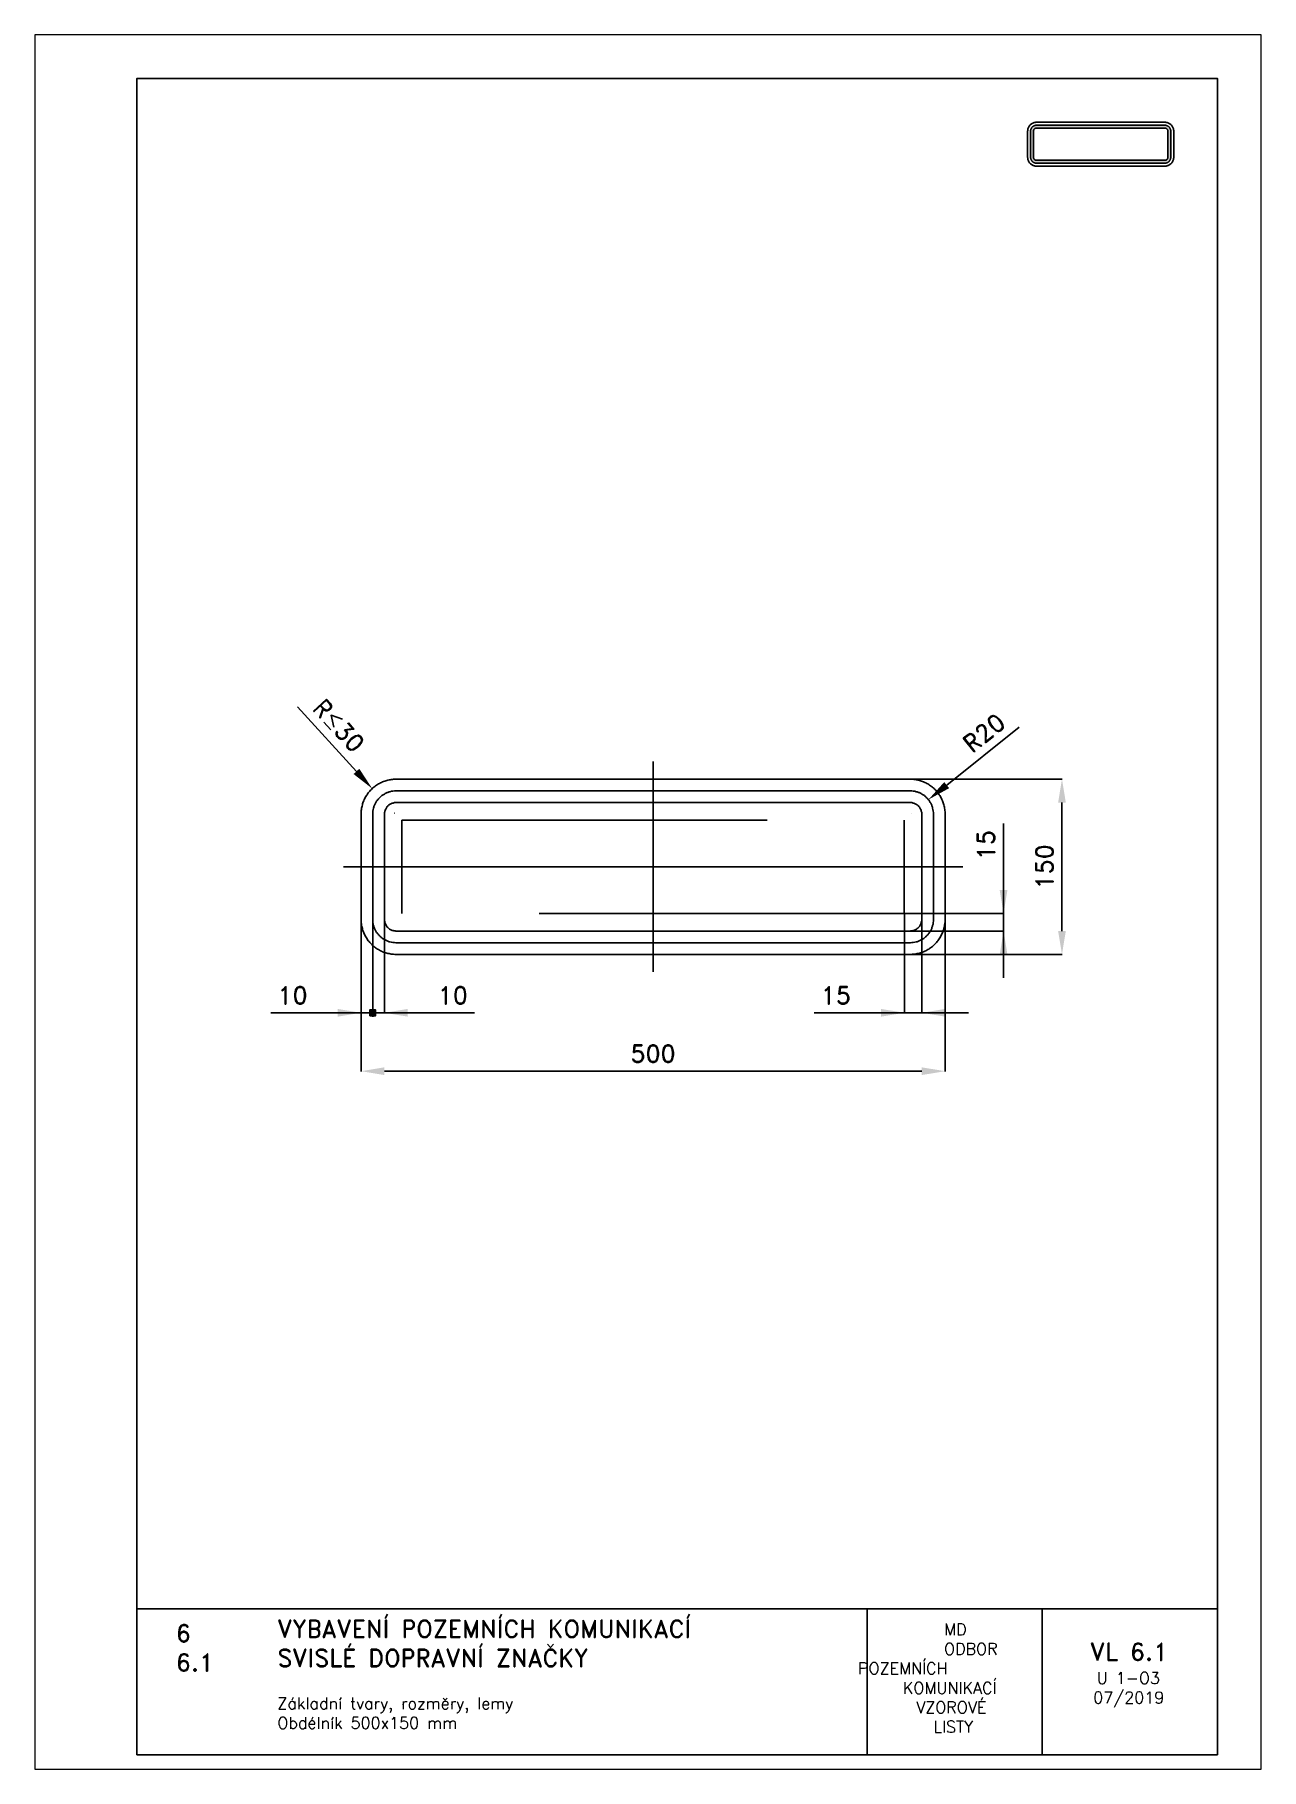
# Paper-space layout 'U 1-O3-Obdélník (500x150)' of a CAD drawing. Header units: millimetres. Extents: x 0 to 210, y 0 to 297.
# The model-space entities are those that its viewports show. They can reach past a viewport. Long polylines and large blocks are cut down to what shows.
import ezdxf

# ---------------------------------------------------------------- set-up
doc = ezdxf.new("R2010")
doc.units = ezdxf.units.MM
doc.header["$LTSCALE"] = 5
doc.linetypes.add('ČERCHOVANÁX2', pattern=[2, 1, -0.5, 0, -0.5])
doc.linetypes.add('ČÁRKOVANÁX2', pattern=[1.5, 1, -0.5])
for name, color, linetype in [('Kóty', 2, 'Continuous'), ('Rozpiska', 7, 'Continuous'), ('Značka', 7, 'Continuous')]:
    doc.layers.add(name, color=color, linetype=linetype)
doc.layers.add('Rámeček', color=6, linetype='Continuous', plot=False)
doc.styles.get("Standard").update_dxf_attribs({"font": 'romand.shx', "height": 15})
doc.dimstyles.get("Standard").update_dxf_attribs({"dimtxt": 15, "dimasz": 20, "dimexe": 0.18, "dimexo": 0.0625, "dimgap": 7.5, "dimtad": 1, "dimdec": 0, "dimzin": 0, "dimdsep": 46, "dimtxsty": 'Standard', "dimcen": 0.09, "dimadec": 0, "dimazin": 0, "dimtfac": 1, "dimtdec": 0, "dimtofl": 0, "dimtmove": 0, "dimatfit": 3, "dimfxl": 1, "dimtolj": 1, "dimtzin": 0, "dimarcsym": 0})

psp = doc.layouts.new('U 1-O3-Obdélník (500x150)')

# ---------------------------------------------------------------- texts
at = {"layer": 'Rozpiska', "color": 7, "attachment_point": 1}
for s, width, insert, char_height in [('6', 149.0422, (24.17, 24.77), 3), ('{\\C6;VYBAVENÍ POZEMNÍCH KOMUNIKACÍ\\P}SVISLÉ DOPRAVNÍ ZNAČKY{\\H1.34524x; }', 149.0422, (41.56, 25.56), 3), ('\\pi14.7414;{\\C6;MD\\P\\pi2.36044;}ODBOR POZEMNÍCH{\\H1.57143x; }\\P\\pi7.69378;KOMUNIKACÍ{\\H1.5x; }\\P\\pi9.97949;{\\C6;VZOROVÉ\\H1.47619x; \\H0.67742x;\\P\\pi12.93187;LISTY\\H1.26984x; }', 33.1018, (140.95, 24.95), 2), ('\\pi1.03113;{\\H1.5x;\\C6;VL 6.1\\P\\pi2.17396;\\H0.66667x;U 1-O3\\H1.66666x; \\H0.6x;\\P\\pi1.5549;07/2019\\H1.80159x; }', 16.0623, (179.66, 21.61), 2), ('6.1', 149.0422, (24.17, 19.78), 3), ('{\\C6;Základní tvary, rozměry, lemy\\P}Obdélník 500x150 mm{\\H1.83333x; }', 149.0422, (41.56, 12.29), 2)]:
    psp.add_mtext_dynamic_manual_height_columns(s, width=width, gutter_width=100, heights=[0], dxfattribs=dict(at, insert=insert, char_height=char_height))

msp = doc.modelspace()

# ---------------------------------------------------------------- texts
at = {"layer": 'Kóty', "char_height": 15, "attachment_point": 5}
for s, insert, rotation in [('\\A1;R{\\A0;≤}30', (-19, 195.9), 312.5141), ('\\A1;15', (535, 93.6), 90)]:
    msp.add_mtext(s, dxfattribs=dict(at, insert=insert, rotation=rotation))
for s, insert in [('\\A1;10', (-58.6, -35)), ('\\A1;10', (78.6, -35)), ('\\A1;15', (406.5, -35))]:
    msp.add_mtext(s, dxfattribs=dict(at, insert=insert))

# ---------------------------------------------------------------- blocks, each defined once
blk = doc.blocks.new('*D0')
at = {"layer": 'Defpoints', "color": 0, "transparency": 16777216}
for p in [(0, 30), (500, 30), (0, -100)]:
    blk.add_point(p, dxfattribs=at)
at = {"layer": 'Kóty', "color": 0, "lineweight": -2, "transparency": 16777216}
for p, q in [((0, 29.9), (0, -100.2)), ((500, 29.9), (500, -100.2)), ((480, -100), (20, -100))]:
    blk.add_line(p, q, dxfattribs=at)
at = {"layer": 'Kóty', "color": 0, "transparency": 16777216}
for points in [[(20, -96.7), (20, -103.3), (0, -100)], [(480, -96.7), (480, -103.3), (500, -100)]]:
    blk.add_solid(points, dxfattribs=at)
at = {"layer": 'Kóty', "color": 0, "transparency": 16777216, "insert": (250, -85), "char_height": 15, "attachment_point": 5}
blk.add_mtext('\\A1;500', dxfattribs=at)
blk = doc.blocks.new('*D1')
at = {"layer": 'Defpoints', "color": 0, "transparency": 16777216}
for p in [(470, 150), (600, 150), (470, 0)]:
    blk.add_point(p, dxfattribs=at)
at = {"layer": 'Kóty', "color": 0, "lineweight": -2, "transparency": 16777216}
for p, q in [((470.1, 150), (600.2, 150)), ((600, 20), (600, 130)), ((470.1, 0), (600.2, 0))]:
    blk.add_line(p, q, dxfattribs=at)
at = {"layer": 'Kóty', "color": 0, "transparency": 16777216}
for points in [[(596.7, 130), (603.3, 130), (600, 150)], [(596.7, 20), (603.3, 20), (600, 0)]]:
    blk.add_solid(points, dxfattribs=at)
at = {"layer": 'Kóty', "color": 0, "transparency": 16777216, "insert": (585, 75), "char_height": 15, "attachment_point": 5, "rotation": 90}
blk.add_mtext('\\A1;150', dxfattribs=at)
blk = doc.blocks.new('*D2')
at = {"layer": 'Defpoints', "color": 0, "transparency": 16777216}
for p in [(470.8, 120.7), (485.7, 132.5)]:
    blk.add_point(p, dxfattribs=at)
at = {"layer": 'Kóty', "color": 0, "lineweight": -2, "transparency": 16777216}
for p, q in [((563.3, 194.4), (501.3, 144.9)), ((470.8, 120.7), (470.9, 120.7)), ((470.8, 120.6), (470.8, 120.7))]:
    blk.add_line(p, q, dxfattribs=at)
blk.add_arc((470.8, 120.7), 18.9, 37.7566, 39.1319, dxfattribs=at)
at = {"layer": 'Kóty', "color": 0, "transparency": 16777216}
blk.add_solid([(499.2, 147.5), (503.4, 142.3), (485.7, 132.5)], dxfattribs=at)
at = {"layer": 'Kóty', "color": 0, "transparency": 16777216, "insert": (533.3, 189.7), "char_height": 15, "attachment_point": 5, "rotation": 38.5874}
blk.add_mtext('\\A1;R20', dxfattribs=at)

# ---------------------------------------------------------------- dimensions: what is measured, and where the dimension line sits
at = {"layer": 'Kóty'}
dim = msp.add_radius_dim(center=(470.8, 120.7), mpoint=(485.7, 132.5), text='R20', dimstyle='Standard', dxfattribs=at)
dim.commit()
dim.dimension.update_dxf_attribs({"geometry": '*D2', "text_midpoint": (542.6, 177.9), "dimtype": 164})
dim = msp.add_linear_dim(base=(600, 150), p1=(470, 0), p2=(470, 150), angle=90, dimstyle='Standard', dxfattribs=at)
dim.commit()
dim.dimension.update_dxf_attribs({"geometry": '*D1', "text_midpoint": (585, 75)})
dim = msp.add_linear_dim(base=(0, -100), p1=(500, 30), p2=(0, 30), dimstyle='Standard', dxfattribs=at)
dim.commit()
dim.dimension.update_dxf_attribs({"geometry": '*D0', "text_midpoint": (250, -85)})

# ---------------------------------------------------------------- hatches: boundary and pattern name
at = {"layer": 'Kóty'}
h = msp.add_hatch(color=256, dxfattribs=at)
h.dxf.hatch_style = 1
h.paths.add_polyline_path([(7.5, -52.5), (12.5, -52.5), (12.5, -47.5), (7.5, -47.5)])

# ---------------------------------------------------------------- linework, layer by layer
for p, q in [((-54.5, 211.8), (-4, 156.7)), ((28.7, 120.9), (28.9, 120.9)), ((28.8, 120.8), (28.8, 121)), ((550, 112.1), (550, -20)), ((550, 55), (550, 112.1)), ((0, 29.9), (0, -50.2)), ((10, 29.9), (10, -53.5)), ((10, 29.9), (10, -53.5)), ((10, 29.9), (10, -53.5)), ((10, 29.9), (10, -53.5)), ((20, 29.9), (20, -50.2)), ((465.1, 35), (550.2, 35)), ((465.1, 34.9), (465.1, -50.2)), ((480, 29.9), (480, -50.2)), ((470.1, 20), (550.2, 20)), ((97.1, -50), (-77.1, -50)), ((40, -50), (97.1, -50)), ((387.9, -50), (520, -50)), ((445.1, -50), (387.9, -50))]:
    msp.add_line(p, q, dxfattribs=at)
msp.add_lwpolyline([(7.5, -52.5), (12.5, -52.5), (12.5, -47.5), (7.5, -47.5)], close=True, dxfattribs=at)
for points in [[(-1.5, 158.9), (-6.4, 154.4), (9.6, 141.9)], [(546.7, 55), (553.3, 55), (550, 35)], [(546.7, 0), (553.3, 0), (550, 20)], [(-20, -46.7), (-20, -53.3), (0, -50)], [(40, -46.7), (40, -53.3), (20, -50)], [(445.1, -46.7), (445.1, -53.3), (465.1, -50)], [(500, -46.7), (500, -53.3), (480, -50)]]:
    msp.add_solid(points, dxfattribs=at)
at = {"layer": 'Značka', "color": 6, "linetype": 'ČERCHOVANÁX2', "lineweight": 25, "ltscale": 5}
for p, q in [((250, 165), (250, -15)), ((515, 75), (-15, 75))]:
    msp.add_line(p, q, dxfattribs=at)
at = {"layer": 'Značka', "color": 5}
for points in [[(30, 0), (29.9, 0), (29.8, 0, -0.03218), (25.9, 0.3, -0.035443), (22.1, 1.1, -0.036267), (18.4, 2.3, -0.03442), (14.9, 4.1, -0.033721), (11.7, 6.2, -0.034084), (8.8, 8.8, -0.034209), (6.2, 11.7, -0.034229), (4.1, 14.9, -0.034044), (2.3, 18.4, -0.033412), (1.1, 22.1, -0.034127), (0.3, 25.9, -0.036745), (0, 29.8), (0, 29.9), (0, 30), (0, 120), (0, 120.1), (0, 120.2, -0.03218), (0.3, 124.1, -0.035443), (1.1, 127.9, -0.036265), (2.3, 131.6, -0.03442), (4.1, 135.1, -0.033723), (6.2, 138.3, -0.034084), (8.8, 141.2, -0.034207), (11.7, 143.8, -0.034229), (14.9, 145.9, -0.034048), (18.4, 147.7, -0.033412), (22.1, 148.9, -0.034129), (25.9, 149.7, -0.036749), (29.8, 150), (29.9, 150), (30, 150), (470, 150), (470.1, 150), (470.2, 150, -0.032179), (474.1, 149.7, -0.035441), (477.9, 148.9, -0.036263), (481.6, 147.7, -0.034421), (485.1, 145.9, -0.033723), (488.3, 143.8, -0.034082), (491.2, 141.2, -0.034205), (493.8, 138.3, -0.034226), (495.9, 135.1, -0.03405), (497.7, 131.6, -0.033416), (498.9, 127.9, -0.034129), (499.7, 124.1, -0.036741), (500, 120.2), (500, 120.1), (500, 120), (500, 30), (500, 29.9), (500, 29.8, -0.032179), (499.7, 25.9, -0.03545), (498.9, 22.1, -0.036267), (497.7, 18.4, -0.034417), (495.9, 14.9, -0.033724), (493.8, 11.7, -0.034084), (491.2, 8.8, -0.034208), (488.3, 6.2, -0.034232), (485.1, 4.1, -0.034045), (481.6, 2.3, -0.033413), (477.9, 1.1, -0.034125), (474.1, 0.3, -0.036745), (470.2, 0), (470.1, 0), (470, 0), (30, 0)], [(30, 10), (29.9, 10), (29.8, 10, -0.03218), (27.3, 10.2, -0.035444), (24.7, 10.7, -0.036268), (22.3, 11.5, -0.03442), (20, 12.7, -0.033721), (17.8, 14.1, -0.034085), (15.9, 15.9, -0.03421), (14.1, 17.8, -0.034229), (12.7, 20, -0.034044), (11.5, 22.3, -0.033412), (10.7, 24.7, -0.034127), (10.2, 27.3, -0.036745), (10, 29.8), (10, 29.9), (10, 30), (10, 120), (10, 120.1), (10, 120.2, -0.032181), (10.2, 122.7, -0.035443), (10.7, 125.3, -0.036267), (11.5, 127.7, -0.034424), (12.7, 130, -0.033722), (14.1, 132.2, -0.034083), (15.9, 134.1, -0.034209), (17.8, 135.9, -0.034227), (20, 137.3, -0.034042), (22.3, 138.5, -0.033411), (24.7, 139.3, -0.034123), (27.3, 139.8, -0.036741), (29.8, 140), (29.9, 140), (30, 140), (470, 140), (470.1, 140), (470.2, 140, -0.032174), (472.7, 139.8, -0.035443), (475.3, 139.3, -0.036265), (477.7, 138.5, -0.034414), (480, 137.3, -0.033719), (482.2, 135.9, -0.034082), (484.1, 134.1, -0.034215), (485.9, 132.2, -0.034226), (487.3, 130, -0.03405), (488.5, 127.7, -0.033405), (489.3, 125.3, -0.034129), (489.8, 122.7, -0.036741), (490, 120.2), (490, 120.1), (490, 120), (490, 30), (490, 29.9), (490, 29.8, -0.032179), (489.8, 27.3, -0.035442), (489.3, 24.7, -0.03626), (488.5, 22.3, -0.034413), (487.3, 20, -0.033721), (485.9, 17.8, -0.034079), (484.1, 15.9, -0.03421), (482.2, 14.1, -0.034233), (480, 12.7, -0.034047), (477.7, 11.5, -0.033413), (475.3, 10.7, -0.034126), (472.7, 10.2, -0.036746), (470.2, 10), (470.1, 10), (470, 10), (30, 10)], [(30, 20), (470, 20), (470, 20), (470.1, 20, 0.032177), (471.4, 20.1, 0.035444), (472.6, 20.4, 0.036265), (473.9, 20.8, 0.034422), (475, 21.4, 0.03373), (476.1, 22.1, 0.034072), (477.1, 22.9, 0.034204), (477.9, 23.9, 0.034223), (478.6, 25, 0.034048), (479.2, 26.1), (479.6, 27.4), (479.9, 28.6, 0.036741), (480, 29.9), (480, 30), (480, 30), (480, 120), (480, 120), (480, 120.1, 0.032179), (479.9, 121.4, 0.035441), (479.6, 122.6, 0.036259), (479.2, 123.9, 0.034419), (478.6, 125, 0.033729), (477.9, 126.1, 0.034073), (477.1, 127.1, 0.034191), (476.1, 127.9, 0.034225), (475, 128.6, 0.034056), (473.9, 129.2, 0.033414), (472.6, 129.6, 0.034128), (471.4, 129.9, 0.036743), (470.1, 130), (470, 130), (470, 130), (30, 130), (30, 130), (29.9, 130, 0.032179), (28.6, 129.9, 0.035442), (27.4, 129.6, 0.03626), (26.1, 129.2, 0.034414), (25, 128.6, 0.03372), (23.9, 127.9, 0.034079), (22.9, 127.1, 0.03421), (22.1, 126.1, 0.034232), (21.4, 125, 0.034046), (20.8, 123.9, 0.033413), (20.4, 122.6, 0.034128), (20.1, 121.4, 0.036744), (20, 120.1), (20, 120), (20, 120), (20, 30), (20, 30), (20, 29.9, 0.032179), (20.1, 28.6, 0.035444), (20.4, 27.4, 0.036265), (20.8, 26.1, 0.034421), (21.4, 25, 0.033719), (22.1, 23.9, 0.034086), (22.9, 22.9, 0.034208), (23.9, 22.1, 0.034229), (25, 21.4, 0.034044), (26.1, 20.8, 0.033412), (27.4, 20.4, 0.034127), (28.6, 20.1, 0.036744), (29.9, 20), (30, 20), (30, 20)]]:
    msp.add_lwpolyline(points, format="xyb", dxfattribs=at)
at = {"layer": 'Značka', "color": 7, "linetype": 'ČÁRKOVANÁX2', "ltscale": 2.5}
msp.add_lwpolyline([(35, 35), (35, 115), (465, 115), (465, 35), (35, 35)], dxfattribs=at)

msp.set_redraw_order([(e.dxf.handle, doc.entitydb.next_handle()) for e in msp.query("TEXT MTEXT ATTDEF DIMENSION ARC_DIMENSION")])  # texts and dimensions are drawn at this point

# ---------------------------------------------------------------- hatches: boundary and pattern name
at = {"layer": 'Značka'}
h = psp.add_hatch(color=249, dxfattribs=at)
h.dxf.hatch_style = 1
edge = h.paths.add_edge_path()
edge.add_line((171.5, 275), (171.5, 275))
edge.add_line((171.5, 275), (171.49, 275))
edge.add_arc((171.5, 276.01), 1.01, 262.3067, 269.6794, ccw=False)
edge.add_arc((171.49, 275.92), 0.915, 254.2006, 262.3203, ccw=False)
edge.add_arc((171.46, 275.9), 0.894, 247.1675, 255.4758, ccw=False)
edge.add_arc((171.48, 275.95), 0.942, 239.2875, 247.173, ccw=False)
edge.add_arc((171.48, 275.97), 0.961, 232.4417, 240.1671, ccw=False)
edge.add_arc((171.47, 275.96), 0.951, 224.6391, 232.4477, ccw=False)
edge.add_arc((171.46, 275.97), 0.948, 217.5719, 225.4091, ccw=False)
edge.add_arc((171.46, 275.97), 0.947, 209.7392, 217.5809, ccw=False)
edge.add_arc((171.46, 275.98), 0.952, 202.6881, 210.4875, ccw=False)
edge.add_arc((171.47, 275.99), 0.971, 195.0383, 202.6928, ccw=False)
edge.add_arc((171.45, 276), 0.952, 188.0109, 195.8292, ccw=False)
edge.add_arc((171.38, 275.99), 0.881, 179.61, 188.0276, ccw=False)
edge.add_line((170.5, 275.99), (170.5, 276))
edge.add_line((170.5, 276), (170.5, 276))
edge.add_line((170.5, 276), (170.5, 280.5))
edge.add_line((170.5, 280.5), (170.5, 280.5))
edge.add_line((170.5, 280.5), (170.5, 280.51))
edge.add_arc((171.51, 280.5), 1.01, 172.3075, 179.6802, ccw=False)
edge.add_arc((171.42, 280.51), 0.915, 164.1966, 172.3162, ccw=False)
edge.add_arc((171.4, 280.54), 0.894, 157.1725, 165.4807, ccw=False)
edge.add_arc((171.45, 280.52), 0.942, 149.2821, 157.1684, ccw=False)
edge.add_arc((171.47, 280.52), 0.962, 142.4478, 150.1733, ccw=False)
edge.add_arc((171.46, 280.53), 0.951, 134.6349, 142.443, ccw=False)
edge.add_arc((171.47, 280.54), 0.948, 127.5802, 135.4173, ccw=False)
edge.add_arc((171.47, 280.54), 0.947, 119.7265, 127.5678, ccw=False)
edge.add_arc((171.48, 280.54), 0.952, 112.6943, 120.4932, ccw=False)
edge.add_arc((171.49, 280.53), 0.971, 105.0363, 112.6906, ccw=False)
edge.add_arc((171.5, 280.55), 0.952, 98.0113, 105.8288, ccw=False)
edge.add_arc((171.49, 280.62), 0.881, 89.6039, 98.0205, ccw=False)
edge.add_line((171.49, 281.5), (171.5, 281.5))
edge.add_line((171.5, 281.5), (171.5, 281.5))
edge.add_line((171.5, 281.5), (193.5, 281.5))
edge.add_line((193.5, 281.5), (193.5, 281.5))
edge.add_line((193.5, 281.5), (193.51, 281.5))
edge.add_arc((193.5, 280.49), 1.01, 82.3061, 89.6772, ccw=False)
edge.add_arc((193.51, 280.58), 0.915, 74.2053, 82.3248, ccw=False)
edge.add_arc((193.54, 280.6), 0.894, 67.1665, 75.4742, ccw=False)
edge.add_arc((193.52, 280.55), 0.942, 59.2853, 67.1692, ccw=False)
edge.add_arc((193.52, 280.53), 0.962, 52.4536, 60.1785, ccw=False)
edge.add_arc((193.53, 280.54), 0.951, 44.6333, 52.4413, ccw=False)
edge.add_arc((193.54, 280.53), 0.948, 37.5766, 45.415, ccw=False)
edge.add_arc((193.54, 280.53), 0.947, 29.7267, 37.5676, ccw=False)
edge.add_arc((193.54, 280.52), 0.952, 22.6944, 30.4951, ccw=False)
edge.add_arc((193.53, 280.51), 0.971, 15.0349, 22.6878, ccw=False)
edge.add_arc((193.55, 280.5), 0.952, 8.0111, 15.8299, ccw=False)
edge.add_arc((193.62, 280.51), 0.881, -0.3957, 8.0209, ccw=False)
edge.add_line((194.5, 280.51), (194.5, 280.5))
edge.add_line((194.5, 280.5), (194.5, 280.5))
edge.add_line((194.5, 280.5), (194.5, 276))
edge.add_line((194.5, 276), (194.5, 276))
edge.add_line((194.5, 276), (194.5, 275.99))
edge.add_arc((193.49, 276), 1.01, 352.3047, 359.6771, ccw=False)
edge.add_arc((193.58, 275.99), 0.915, 344.2095, 352.3288, ccw=False)
edge.add_arc((193.6, 275.96), 0.894, 337.1622, 345.4686, ccw=False)
edge.add_arc((193.55, 275.98), 0.942, 329.2903, 337.1741, ccw=False)
edge.add_arc((193.53, 275.98), 0.961, 322.4472, 330.1726, ccw=False)
edge.add_arc((193.54, 275.97), 0.951, 314.638, 322.4454, ccw=False)
edge.add_arc((193.53, 275.96), 0.948, 307.5689, 315.4062, ccw=False)
edge.add_arc((193.53, 275.96), 0.947, 299.7387, 307.5813, ccw=False)
edge.add_arc((193.52, 275.96), 0.952, 292.6889, 300.4888, ccw=False)
edge.add_arc((193.51, 275.97), 0.971, 285.036, 292.6909, ccw=False)
edge.add_arc((193.5, 275.95), 0.952, 278.0115, 285.8295, ccw=False)
edge.add_arc((193.51, 275.88), 0.881, 269.6104, 278.0281, ccw=False)
edge.add_line((193.51, 275), (193.5, 275))
edge.add_line((193.5, 275), (193.5, 275))
edge.add_line((193.5, 275), (171.5, 275))
edge = h.paths.add_edge_path(flags=16)
edge.add_line((171.5, 275.5), (193.5, 275.5))
edge.add_line((193.5, 275.5), (193.5, 275.5))
edge.add_line((193.5, 275.5), (193.5, 275.5))
edge.add_arc((193.5, 276), 0.503, 270.3239, 277.6959)
edge.add_arc((193.51, 275.96), 0.458, 277.6748, 285.7947)
edge.add_arc((193.52, 275.95), 0.447, 284.5287, 292.8364)
edge.add_arc((193.51, 275.97), 0.471, 292.8238, 300.7097)
edge.add_arc((193.51, 275.98), 0.48, 299.8484, 307.5759)
edge.add_arc((193.52, 275.98), 0.476, 307.5419, 315.3476)
edge.add_arc((193.52, 275.98), 0.474, 314.6028, 322.4387)
edge.add_arc((193.52, 275.98), 0.474, 322.4119, 330.2521)
edge.add_arc((193.52, 275.99), 0.476, 329.4874, 337.2875)
edge.add_line((193.96, 275.81), (193.98, 275.87))
edge.add_line((193.98, 275.87), (194, 275.93))
edge.add_arc((193.56, 275.99), 0.441, 351.9797, 360.3963)
edge.add_line((194, 276), (194, 276))
edge.add_line((194, 276), (194, 276))
edge.add_line((194, 276), (194, 280.5))
edge.add_line((194, 280.5), (194, 280.5))
edge.add_line((194, 280.5), (194, 280.5))
edge.add_arc((193.5, 280.5), 0.503, 0.3458, 7.7182)
edge.add_arc((193.54, 280.51), 0.458, 7.6492, 15.7684)
edge.add_arc((193.55, 280.52), 0.447, 14.5335, 22.8399)
edge.add_arc((193.53, 280.51), 0.471, 22.8399, 30.7251)
edge.add_arc((193.52, 280.51), 0.48, 29.8633, 37.5905)
edge.add_arc((193.52, 280.52), 0.476, 37.5285, 45.3345)
edge.add_arc((193.52, 280.52), 0.474, 44.5896, 52.4226)
edge.add_arc((193.52, 280.52), 0.474, 52.4141, 60.2549)
edge.add_arc((193.51, 280.52), 0.476, 59.4944, 67.2963)
edge.add_arc((193.51, 280.51), 0.485, 67.304, 74.9591)
edge.add_arc((193.5, 280.52), 0.476, 74.1748, 81.9933)
edge.add_arc((193.51, 280.56), 0.44, 81.9774, 90.3944)
edge.add_line((193.5, 281), (193.5, 281))
edge.add_line((193.5, 281), (193.5, 281))
edge.add_line((193.5, 281), (171.5, 281))
edge.add_line((171.5, 281), (171.5, 281))
edge.add_line((171.5, 281), (171.5, 281))
edge.add_arc((171.5, 280.5), 0.503, 90.3448, 97.7173)
edge.add_arc((171.49, 280.54), 0.458, 97.65, 105.7693)
edge.add_arc((171.48, 280.55), 0.447, 104.5307, 112.8371)
edge.add_arc((171.49, 280.53), 0.471, 112.8446, 120.7285)
edge.add_arc((171.49, 280.52), 0.481, 119.8471, 127.5723)
edge.add_arc((171.48, 280.52), 0.476, 127.5366, 135.3439)
edge.add_arc((171.48, 280.52), 0.474, 134.5808, 142.4181)
edge.add_arc((171.48, 280.52), 0.473, 142.4206, 150.263)
edge.add_arc((171.48, 280.51), 0.476, 149.5193, 157.319)
edge.add_arc((171.49, 280.51), 0.485, 157.2999, 164.9548)
edge.add_arc((171.48, 280.5), 0.476, 164.1792, 171.9976)
edge.add_arc((171.44, 280.51), 0.44, 171.9684, 180.3857)
edge.add_line((171, 280.5), (171, 280.5))
edge.add_line((171, 280.5), (171, 280.5))
edge.add_line((171, 280.5), (171, 276))
edge.add_line((171, 276), (171, 276))
edge.add_line((171, 276), (171, 276))
edge.add_arc((171.5, 276), 0.503, 180.3228, 187.6952)
edge.add_arc((171.46, 275.99), 0.458, 187.6758, 195.7955)
edge.add_arc((171.45, 275.98), 0.447, 194.5258, 202.8336)
edge.add_arc((171.47, 275.99), 0.471, 202.8279, 210.7136)
edge.add_arc((171.48, 275.99), 0.481, 209.8325, 217.5574)
edge.add_arc((171.48, 275.98), 0.476, 217.5491, 225.3579)
edge.add_arc((171.48, 275.98), 0.474, 224.5957, 232.4325)
edge.add_arc((171.48, 275.98), 0.473, 232.4186, 240.2602)
edge.add_arc((171.49, 275.98), 0.476, 239.5116, 247.3108)
edge.add_arc((171.49, 275.99), 0.485, 247.3057, 254.9604)
edge.add_arc((171.5, 275.98), 0.476, 254.1747, 261.993)
edge.add_arc((171.49, 275.94), 0.441, 261.9705, 270.3878)
edge.add_line((171.5, 275.5), (171.5, 275.5))
edge.add_line((171.5, 275.5), (171.5, 275.5))

# ---------------------------------------------------------------- linework, layer by layer
at = {"layer": 'Rozpiska', "color": 7}
for p, q in [((17.5, 27.5), (202.5, 27.5)), ((142.5, 27.5), (142.5, 2.5)), ((172.5, 27.5), (172.5, 2.5))]:
    psp.add_line(p, q, dxfattribs=at)
psp.add_lwpolyline([(17.5, 2.5), (202.5, 2.5), (202.5, 289.5), (17.5, 289.5)], close=True, dxfattribs=at)
at = {"layer": 'Značka', "color": 7}
psp.add_lwpolyline([(171.5, 274.5), (171.49, 274.5), (171.49, 274.5, -0.03218), (171.29, 274.51, -0.035443), (171.1, 274.55, -0.036267), (170.92, 274.62, -0.03442), (170.75, 274.7, -0.033721), (170.58, 274.81, -0.034084), (170.44, 274.94, -0.034209), (170.31, 275.08, -0.034229), (170.2, 275.25, -0.034044), (170.12, 275.42, -0.033412), (170.05, 275.6, -0.034127), (170.01, 275.79, -0.036745), (170, 275.99), (170, 275.99), (170, 276), (170, 280.5), (170, 280.51), (170, 280.51, -0.03218), (170.01, 280.71, -0.035443), (170.05, 280.9, -0.036265), (170.12, 281.08, -0.03442), (170.2, 281.25, -0.033723), (170.31, 281.42, -0.034084), (170.44, 281.56, -0.034207), (170.58, 281.69, -0.034229), (170.75, 281.8, -0.034048), (170.92, 281.88, -0.033412), (171.1, 281.95, -0.034129), (171.29, 281.99, -0.036749), (171.49, 282), (171.49, 282), (171.5, 282), (193.5, 282), (193.51, 282), (193.51, 282, -0.032179), (193.71, 281.99, -0.035441), (193.9, 281.95, -0.036263), (194.08, 281.88, -0.034421), (194.25, 281.8, -0.033723), (194.42, 281.69, -0.034082), (194.56, 281.56, -0.034205), (194.69, 281.42, -0.034226), (194.8, 281.25, -0.03405), (194.88, 281.08, -0.033416), (194.95, 280.9, -0.034129), (194.99, 280.71, -0.036741), (195, 280.51), (195, 280.51), (195, 280.5), (195, 276), (195, 275.99), (195, 275.99, -0.032179), (194.99, 275.79, -0.03545), (194.95, 275.6, -0.036267), (194.88, 275.42, -0.034417), (194.8, 275.25, -0.033724), (194.69, 275.08, -0.034084), (194.56, 274.94, -0.034208), (194.42, 274.81, -0.034232), (194.25, 274.7, -0.034045), (194.08, 274.62, -0.033413), (193.9, 274.55, -0.034125), (193.71, 274.51, -0.036745), (193.51, 274.5), (193.51, 274.5), (193.5, 274.5), (171.5, 274.5)], format="xyb", dxfattribs=at)
at = {"layer": 'Značka', "color": 249}
for points in [[(171.5, 275), (171.5, 275), (171.49, 275, -0.03218), (171.36, 275.01, -0.035444), (171.24, 275.04, -0.036268), (171.11, 275.08, -0.03442), (171, 275.14, -0.033721), (170.89, 275.21, -0.034085), (170.79, 275.29, -0.03421), (170.71, 275.39, -0.034229), (170.64, 275.5, -0.034044), (170.58, 275.61, -0.033412), (170.54, 275.74, -0.034127), (170.51, 275.86, -0.036745), (170.5, 275.99), (170.5, 276), (170.5, 276), (170.5, 280.5), (170.5, 280.5), (170.5, 280.51, -0.032181), (170.51, 280.64, -0.035443), (170.54, 280.76, -0.036267), (170.58, 280.89, -0.034424), (170.64, 281, -0.033722), (170.71, 281.11, -0.034083), (170.79, 281.21, -0.034209), (170.89, 281.29, -0.034227), (171, 281.36, -0.034042), (171.11, 281.42, -0.033411), (171.24, 281.46, -0.034123), (171.36, 281.49, -0.036741), (171.49, 281.5), (171.5, 281.5), (171.5, 281.5), (193.5, 281.5), (193.5, 281.5), (193.51, 281.5, -0.032174), (193.64, 281.49, -0.035443), (193.76, 281.46, -0.036265), (193.89, 281.42, -0.034414), (194, 281.36, -0.033719), (194.11, 281.29, -0.034082), (194.21, 281.21, -0.034215), (194.29, 281.11, -0.034226), (194.36, 281, -0.03405), (194.42, 280.89, -0.033405), (194.46, 280.76, -0.034129), (194.49, 280.64, -0.036741), (194.5, 280.51), (194.5, 280.5), (194.5, 280.5), (194.5, 276), (194.5, 276), (194.5, 275.99, -0.032179), (194.49, 275.86, -0.035442), (194.46, 275.74, -0.03626), (194.42, 275.61, -0.034413), (194.36, 275.5, -0.033721), (194.29, 275.39, -0.034079), (194.21, 275.29, -0.03421), (194.11, 275.21, -0.034233), (194, 275.14, -0.034047), (193.89, 275.08, -0.033413), (193.76, 275.04, -0.034126), (193.64, 275.01, -0.036746), (193.51, 275), (193.5, 275), (193.5, 275), (171.5, 275)], [(171.5, 275.5), (193.5, 275.5), (193.5, 275.5), (193.5, 275.5, 0.032177), (193.57, 275.5, 0.035444), (193.63, 275.52, 0.036265), (193.69, 275.54, 0.034422), (193.75, 275.57, 0.03373), (193.8, 275.6, 0.034072), (193.85, 275.65, 0.034204), (193.9, 275.69, 0.034223), (193.93, 275.75, 0.034048), (193.96, 275.81), (193.98, 275.87), (194, 275.93, 0.036741), (194, 276), (194, 276), (194, 276), (194, 280.5), (194, 280.5), (194, 280.5, 0.032179), (194, 280.57, 0.035441), (193.98, 280.63, 0.036259), (193.96, 280.69, 0.034419), (193.93, 280.75, 0.033729), (193.9, 280.81, 0.034073), (193.85, 280.85, 0.034191), (193.8, 280.9, 0.034225), (193.75, 280.93, 0.034056), (193.69, 280.96, 0.033414), (193.63, 280.98, 0.034128), (193.57, 281, 0.036743), (193.5, 281), (193.5, 281), (193.5, 281), (171.5, 281), (171.5, 281), (171.5, 281, 0.032179), (171.43, 281, 0.035442), (171.37, 280.98, 0.03626), (171.31, 280.96, 0.034414), (171.25, 280.93, 0.03372), (171.19, 280.9, 0.034079), (171.15, 280.85, 0.03421), (171.1, 280.81, 0.034232), (171.07, 280.75, 0.034046), (171.04, 280.69, 0.033413), (171.02, 280.63, 0.034128), (171, 280.57, 0.036744), (171, 280.5), (171, 280.5), (171, 280.5), (171, 276), (171, 276), (171, 276, 0.032179), (171, 275.93, 0.035444), (171.02, 275.87, 0.036265), (171.04, 275.81, 0.034421), (171.07, 275.75, 0.033719), (171.1, 275.69, 0.034086), (171.15, 275.65, 0.034208), (171.19, 275.6, 0.034229), (171.25, 275.57, 0.034044), (171.31, 275.54, 0.033412), (171.37, 275.52, 0.034127), (171.43, 275.5, 0.036744), (171.5, 275.5), (171.5, 275.5), (171.5, 275.5)]]:
    psp.add_lwpolyline(points, format="xyb", dxfattribs=at)

psp.set_redraw_order([(e.dxf.handle, doc.entitydb.next_handle()) for e in psp.query("TEXT MTEXT ATTDEF DIMENSION ARC_DIMENSION")])  # texts and dimensions are drawn at this point

# ---------------------------------------------------------------- viewports
at = {"layer": 'Rámeček'}
psp.add_viewport(center=(105, 148.5), size=(210, 297), view_center_point=(245.63, 44.85), view_height=1485, dxfattribs=at)

doc.saveas('drawing.dxf')
